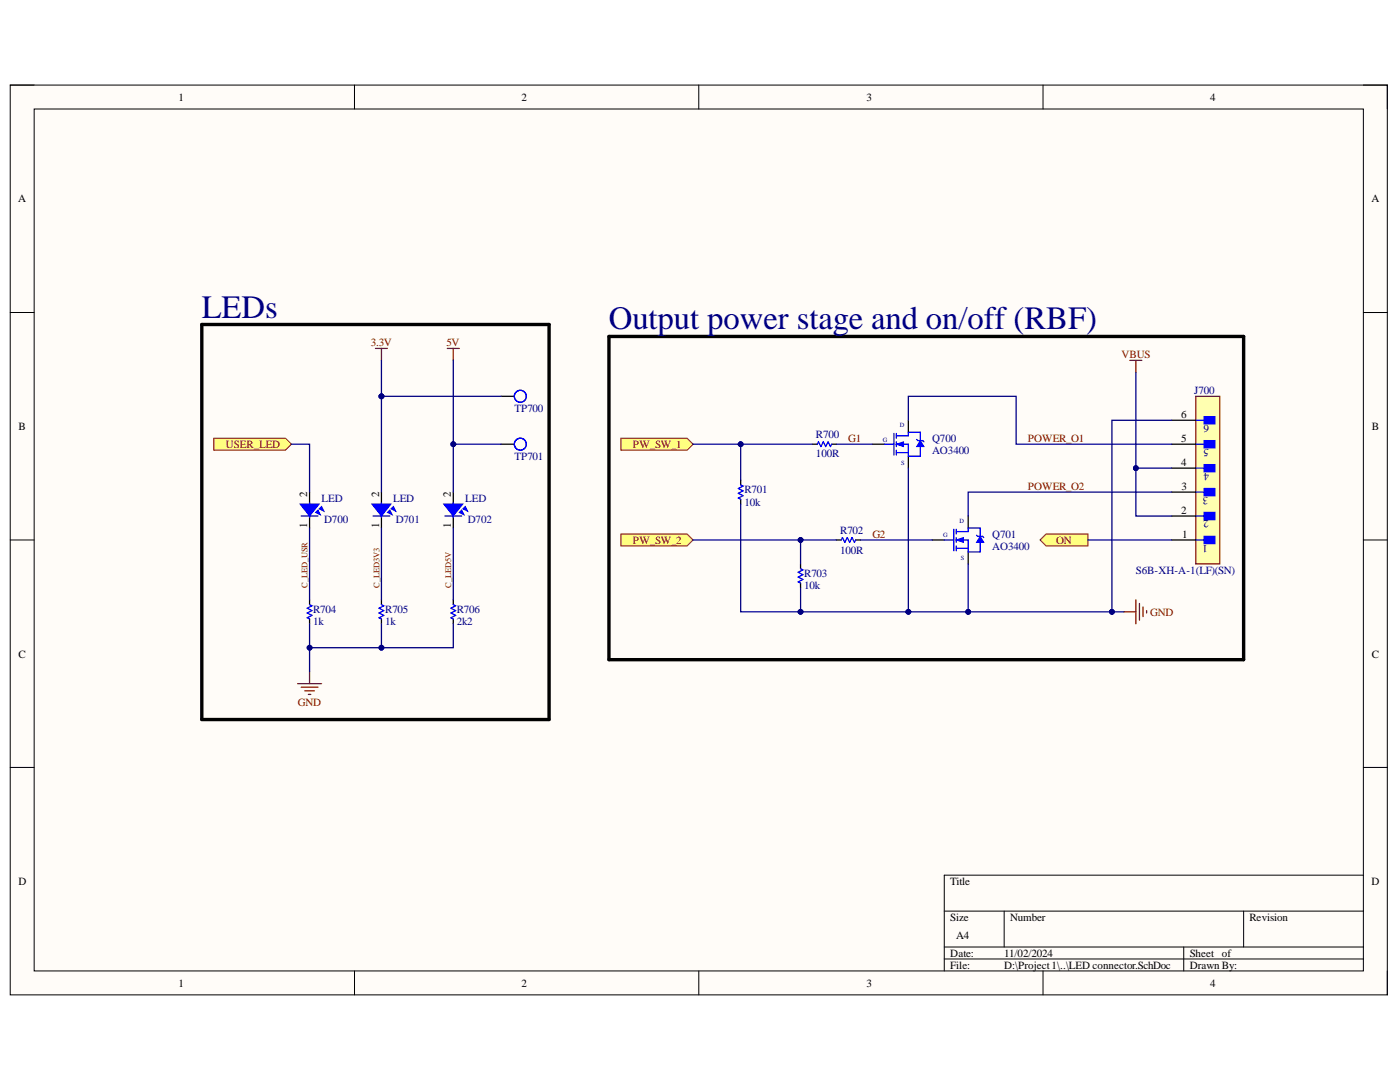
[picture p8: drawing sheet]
<svg xmlns="http://www.w3.org/2000/svg" width="279mm" height="216mm" viewBox="0 0 279 216" stroke-linecap="round" stroke-linejoin="round" font-family="sans-serif">
<defs><g id="words">
<g font-size="6.5" fill="#000080">
<text x="40.2" y="63.4">LEDs</text>
<text x="121.5" y="65.7">Output power stage and on/off (RBF)</text>
</g>
<g font-size="2.2">
<text x="35.6" y="20.1">1</text>
<text x="104.1" y="20.1">2</text>
<text x="172.9" y="20.1">3</text>
<text x="241.5" y="20.1">4</text>
<text x="3.6" y="40.4">A</text>
<text x="273.7" y="40.4">A</text>
<text x="235.7" y="83.4">6</text>
<text x="3.7" y="85.8">B</text>
<text x="235.7" y="88.2">5</text>
<text x="273.8" y="85.8">B</text>
<text x="235.7" y="93">4</text>
<text x="61.3" y="99.2" transform="rotate(-90 61.3 99.2)">2</text>
<text x="75.7" y="99.2" transform="rotate(-90 75.7 99.2)">2</text>
<text x="90" y="99.2" transform="rotate(-90 90 99.2)">2</text>
<text x="235.8" y="97.8">3</text>
<text x="61.3" y="105.4" transform="rotate(-90 61.3 105.4)">1</text>
<text x="75.7" y="105.4" transform="rotate(-90 75.7 105.4)">1</text>
<text x="90" y="105.4" transform="rotate(-90 90 105.4)">1</text>
<text x="235.7" y="102.5">2</text>
<text x="235.9" y="107.3">1</text>
<text x="3.7" y="131.2">C</text>
<text x="273.8" y="131.2">C</text>
<text x="3.7" y="176.6">D</text>
<text x="189.7" y="176.6">Title</text>
<text x="273.7" y="176.6">D</text>
<text x="189.7" y="183.7">Size</text>
<text x="201.6" y="183.7">Number</text>
<text x="249.3" y="183.7">Revision</text>
<text x="189.7" y="190.9">Date:</text>
<text x="190.8" y="187.4">A4</text>
<text x="200.4" y="190.9">11/02/2024</text>
<text x="237.4" y="190.9">Sheet of</text>
<text x="35.6" y="196.9">1</text>
<text x="104.1" y="196.9">2</text>
<text x="172.9" y="196.9">3</text>
<text x="189.7" y="193.3">File:</text>
<text x="200.4" y="193.3">D:\Project1\..\LED connector.SchDoc</text>
<text x="237.4" y="193.3">Drawn By:</text>
<text x="241.5" y="196.9">4</text>
</g>
<g font-size="2.2" fill="#800000">
<text x="74" y="69.1">3.3V</text>
<text x="89.1" y="69.1">5V</text>
<text x="223.8" y="71.5">VBUS</text>
<text x="45.1" y="89.4">USER_LED</text>
<text x="126.3" y="89.4">PW_SW_1</text>
<text x="169.3" y="88.2">G1</text>
<text x="205.1" y="88.2">POWER_O1</text>
<text x="205.1" y="97.8">POWER_O2</text>
<text x="174.1" y="107.3">G2</text>
<text x="126.3" y="108.5">PW_SW_2</text>
<text x="210.8" y="108.5">ON</text>
<text x="229.6" y="122.9">GND</text>
<text x="59.4" y="140.8">GND</text>
</g>
<g font-size="2.2" fill="#000080">
<text x="102.6" y="82.2">TP700</text>
<text x="238.4" y="78.7">J700</text>
<text x="162.8" y="87.5">R700</text>
<text x="186" y="88.2">Q700</text>
<text x="241.2" y="89.6" transform="rotate(-180 241.2 89.6)">5</text>
<text x="241.3" y="84.8" transform="rotate(-180 241.3 84.8)">6</text>
<text x="102.6" y="91.8">TP701</text>
<text x="162.8" y="91.3">100R</text>
<text x="186" y="90.6">AO3400</text>
<text x="241.3" y="94.4" transform="rotate(-180 241.3 94.4)">4</text>
<text x="64.2" y="100.1">LED</text>
<text x="78.5" y="100.1">LED</text>
<text x="92.8" y="100.1">LED</text>
<text x="148.6" y="98.4">R701</text>
<text x="148.6" y="100.9">10k</text>
<text x="241.1" y="99.1" transform="rotate(-180 241.1 99.1)">3</text>
<text x="64.7" y="104.4">D700</text>
<text x="79" y="104.4">D701</text>
<text x="93.3" y="104.4">D702</text>
<text x="167.7" y="106.6">R702</text>
<text x="198" y="107.3">Q701</text>
<text x="241.2" y="103.9" transform="rotate(-180 241.2 103.9)">2</text>
<text x="167.7" y="110.5">100R</text>
<text x="198" y="109.7">AO3400</text>
<text x="241.1" y="108.7" transform="rotate(-180 241.1 108.7)">1</text>
<text x="160.5" y="115.2">R703</text>
<text x="160.5" y="117.5">10k</text>
<text x="226.7" y="114.5">S6B-XH-A-1(LF)(SN)</text>
<text x="62.5" y="122.4">R704</text>
<text x="62.5" y="124.7">1k</text>
<text x="76.9" y="122.4">R705</text>
<text x="76.9" y="124.7">1k</text>
<text x="91.1" y="122.4">R706</text>
<text x="91.1" y="124.7">2k2</text>
</g>
<g font-size="1.7" fill="#800000">
<text x="61.4" y="117.3" transform="rotate(-90 61.4 117.3)">C_LED_USR</text>
<text x="75.8" y="117.3" transform="rotate(-90 75.8 117.3)">C_LED3V3</text>
<text x="90" y="117.3" transform="rotate(-90 90 117.3)">C_LED5V</text>
</g>
<g font-size="1.3" fill="#000080">
<text x="176.2" y="88.1">G</text>
<text x="179.6" y="85.3">D</text>
<text x="179.8" y="92.7">S</text>
<text x="188.2" y="107.2">G</text>
<text x="191.5" y="104.4">D</text>
<text x="191.8" y="111.8">S</text>
</g>
</g></defs>
<path d="M2 17h274.9v181.5h-274.9z" fill-rule="evenodd" fill="#fffcf8"/>
<path d="M2 17h274.9v181.5h-274.9z" fill="none" stroke="#000" stroke-width=".2"/>
<path d="M6.8 21.8h265.3v171.9h-265.3z" fill-rule="evenodd" fill="#fffcf8"/>
<g fill="none" stroke="#000" stroke-width=".2">
<path d="M2 17h4.8M70.7 17v4.8M139.5 17v4.8M208.2 17v4.8M272.1 17h4.8v4.8M6.8 21.8h265.3v171.9h-265.3zM2 62.4h4.8M272.1 62.4h4.8M2 107.7h4.8M272.1 107.7h4.8M2 153.1h4.8M272.1 153.1h4.8"/>
<path d="M272.1 174.6h-83.7v19.1M70.7 193.7v4.8M139.5 193.7v4.8M188.4 181.8h83.7M188.4 189h83.7M188.4 191.4h83.7M200.4 181.8v7.2M208.2 193.7v4.8M236.2 189v4.7M248.2 181.8v7.2M276.9 193.7v4.8"/>
</g>
<path d="M63.7 101.5l.5-.4 .5 .9z" fill="#00f"/>
<path d="M63.7 101.5l.5-.4 .5 .9z" fill="none" stroke="#00f" stroke-width=".2"/>
<path d="M63 102.3l.5-.5 .4 .9z" fill="#00f"/>
<path d="M63 102.3l.5-.5 .4 .9z" fill="none" stroke="#00f" stroke-width=".2"/>
<path d="M59.9 100.6h3.8l-1.9 2.4z" fill="#00f"/>
<path d="M59.9 100.6h3.8l-1.9 2.4z" fill="none" stroke="#00f" stroke-width=".2"/>
<path d="M60.1 103h3.4M61.8 100.3v.8M61.8 102.7v.5" fill="none" stroke="#00f" stroke-width=".25"/>
<path d="M61.8 98.2v2.4M61.8 103v2.4" fill="none" stroke="#000" stroke-width=".25"/>
<path d="M78 101.5l.5-.4 .5 .9z" fill="#00f"/>
<path d="M78 101.5l.5-.4 .5 .9z" fill="none" stroke="#00f" stroke-width=".2"/>
<path d="M77.8 101.8l.5 .9-1-.4z" fill="#00f"/>
<path d="M77.8 101.8l.5 .9-1-.4z" fill="none" stroke="#00f" stroke-width=".2"/>
<path d="M74.2 100.6h3.8l-1.9 2.4z" fill="#00f"/>
<path d="M74.2 100.6h3.8l-1.9 2.4z" fill="none" stroke="#00f" stroke-width=".2"/>
<path d="M74.4 103h3.4M76.1 100.3v.8M76.1 102.7v.5" fill="none" stroke="#00f" stroke-width=".25"/>
<path d="M76.1 98.2v2.4M76.1 103v2.4" fill="none" stroke="#000" stroke-width=".25"/>
<path d="M92.4 101.5l.4-.4 .5 .9z" fill="#00f"/>
<path d="M92.4 101.5l.4-.4 .5 .9z" fill="none" stroke="#00f" stroke-width=".2"/>
<path d="M91.7 102.3l.4-.5 .5 .9z" fill="#00f"/>
<path d="M91.7 102.3l.4-.5 .5 .9z" fill="none" stroke="#00f" stroke-width=".2"/>
<path d="M88.5 100.6h3.9l-1.9 2.4z" fill="#00f"/>
<path d="M88.5 100.6h3.9l-1.9 2.4z" fill="none" stroke="#00f" stroke-width=".2"/>
<path d="M88.8 103h3.3M90.5 100.3v.8M90.5 102.7v.5M61.8 120.6l.5 .3-1 .5 1 .4-1 .5 1 .5-1 .5 .5 .2M76.1 120.6l.5 .3-1 .5 1 .4-1 .5 1 .5-1 .5 .5 .2M90.5 120.6l.4 .3-.9 .5 .9 .4-.9 .5 .9 .5-.9 .5 .5 .2" fill="none" stroke="#00f" stroke-width=".25"/>
<path d="M90.5 98.2v2.4M61.8 119.7v.9M76.1 119.7v.9M90.5 103v2.4M90.5 119.7v.9M61.8 123.5v1M76.1 123.5v1M90.5 123.5v1" fill="none" stroke="#000" stroke-width=".25"/>
<path d="M59.4 136.4h4.8M60.1 137.1h3.4M60.8 137.8h1.9M61.5 138.6h.5M61.8 134v2.4" fill="none" stroke="#800000" stroke-width=".25"/>
<path d="M42.7 87.4h14.3l1.2 1.2-1.2 1.2h-14.3z" fill-rule="evenodd" fill="#ffff80"/>
<path d="M42.7 87.4h14.3l1.2 1.2-1.2 1.2h-14.3z" fill="none" stroke="#800000" stroke-width=".2"/>
<path d="M100 79.1h2.6M100 88.6h2.6" fill="none" stroke="#000" stroke-width=".25"/>
<g fill="none" stroke="#00f" stroke-width=".25">
<circle cx="103.8" cy="79.1" r="1.2"/>
<circle cx="103.8" cy="79.1" r="1.19"/>
<circle cx="103.8" cy="88.6" r="1.2"/>
<circle cx="103.8" cy="88.6" r="1.19"/>
</g>
<path d="M74.9 69.5h2.4M76.1 69.5v2.4M89.3 69.5h2.4M90.5 69.5v2.4" fill="none" stroke="#800000" stroke-width=".25"/>
<path d="M238.6 79.1h4.8v33.4h-4.8z" fill-rule="evenodd" fill="#ffffb0"/>
<path d="M238.6 79.1h4.8v33.4h-4.8z" fill="none" stroke="#800000" stroke-width=".25"/>
<path d="M240.3 107h2.2v1.5h-2.2z" fill-rule="evenodd" fill="#00f"/>
<path d="M238.6 107.7h1.7M240.3 107h2.2v1.5h-2.2z" fill="none" stroke="#00f" stroke-width=".25"/>
<path d="M240.3 102.3h2.2v1.4h-2.2z" fill-rule="evenodd" fill="#00f"/>
<path d="M238.6 103h1.7M240.3 102.3h2.2v1.4h-2.2z" fill="none" stroke="#00f" stroke-width=".25"/>
<path d="M240.3 97.5h2.2v1.4h-2.2z" fill-rule="evenodd" fill="#00f"/>
<path d="M238.6 98.2h1.7M240.3 97.5h2.2v1.4h-2.2z" fill="none" stroke="#00f" stroke-width=".25"/>
<path d="M240.3 92.7h2.2v1.4h-2.2z" fill-rule="evenodd" fill="#00f"/>
<path d="M238.6 93.4h1.7M240.3 92.7h2.2v1.4h-2.2z" fill="none" stroke="#00f" stroke-width=".25"/>
<path d="M240.3 87.9h2.2v1.5h-2.2z" fill-rule="evenodd" fill="#00f"/>
<path d="M238.6 88.6h1.7M240.3 87.9h2.2v1.5h-2.2z" fill="none" stroke="#00f" stroke-width=".25"/>
<path d="M240.3 83.1h2.2v1.5h-2.2z" fill-rule="evenodd" fill="#00f"/>
<path d="M238.6 83.9h1.7M240.3 83.1h2.2v1.5h-2.2zM188.4 107.7h2M190.4 105.6v4.3M190.8 106.1h2.4M190.8 107.7h2.4v2.4M190.8 109.4h2.4M190.8 105.6v1M190.8 107.3v.9M190.8 108.9v1M193.2 105.4h2.4v1.6M195.6 108.2v1.9" fill="none" stroke="#00f" stroke-width=".25"/>
<path d="M233.9 98.2h4.7M233.9 93.4h4.7M233.9 88.6h4.7M233.9 83.9h4.7M186.1 107.7h2.3M193.2 103v2.4M193.2 110.1v2.4M233.9 107.7h4.7M233.9 103h4.7" fill="none" stroke="#000" stroke-width=".25"/>
<path d="M190.8 107.7l1.5-.4v.9z" fill="#00f"/>
<path d="M190.8 107.7l1.5-.4v.9z" fill="none" stroke="#00f" stroke-width=".2"/>
<path d="M193.2 105.4v.7M193.2 110.1h2.4" fill="none" stroke="#00f" stroke-width=".25"/>
<path d="M195.6 107l.7 1.2h-1.4z" fill="#00f"/>
<path d="M195.6 107l.7 1.2h-1.4z" fill="none" stroke="#00f" stroke-width=".2"/>
<path d="M176.5 88.6h1.9M178.4 86.5v4.3M178.9 87h2.4M178.9 88.6h2.4v2.4M178.9 90.3h2.4M178.9 86.5v.9M178.9 88.2v.9M178.9 89.8v1M181.3 86.2h2.4v1.7M183.7 89.1v1.9M194.9 106.8l.2 .2h1l.2 .3" fill="none" stroke="#00f" stroke-width=".25"/>
<path d="M174.1 88.6h2.4M181.3 83.9v2.3M181.3 91v2.4" fill="none" stroke="#000" stroke-width=".25"/>
<path d="M178.9 88.6l1.4-.4v.9z" fill="#00f"/>
<path d="M178.9 88.6l1.4-.4v.9z" fill="none" stroke="#00f" stroke-width=".2"/>
<path d="M181.3 86.2v.8M181.3 91h2.4" fill="none" stroke="#00f" stroke-width=".25"/>
<path d="M183.7 87.9l.7 1.2h-1.4z" fill="#00f"/>
<path d="M183.7 87.9l.7 1.2h-1.4z" fill="none" stroke="#00f" stroke-width=".2"/>
<path d="M183 87.7l.2 .2h.9l.3 .3" fill="none" stroke="#00f" stroke-width=".25"/>
<path d="M207.6 107.7l1.2-1.1h8.3v2.3h-8.3z" fill-rule="evenodd" fill="#ffff80"/>
<path d="M207.6 107.7l1.2-1.1h8.3v2.3h-8.3z" fill="none" stroke="#800000" stroke-width=".2"/>
<path d="M147.8 95.8v1M147.8 99.6v1M162.2 88.6h.9M166 88.6h.9M159.8 112.5v1M159.8 116.3v1M166.9 107.7h1M170.8 107.7h.9" fill="none" stroke="#000" stroke-width=".25"/>
<path d="M147.8 96.8l.5 .2-1 .5 1 .5-1 .4 1 .5-1 .5 .5 .2M163.1 88.6l.3-.4 .4 .9 .5-.9 .5 .9 .5-.9 .4 .9 .3-.5M159.8 113.5l.4 .2-.9 .5 .9 .5-.9 .5 .9 .4-.9 .5 .5 .2M167.9 107.7l.2-.4 .5 .9 .5-.9 .5 .9 .4-.9 .5 .9 .3-.5" fill="none" stroke="#00f" stroke-width=".25"/>
<path d="M123.9 106.6h13.2l1.2 1.1-1.2 1.2h-13.2z" fill-rule="evenodd" fill="#ffff80"/>
<path d="M123.9 106.6h13.2l1.2 1.1-1.2 1.2h-13.2z" fill="none" stroke="#800000" stroke-width=".2"/>
<path d="M123.9 87.4h13.2l1.2 1.2-1.2 1.2h-13.2z" fill-rule="evenodd" fill="#ffff80"/>
<path d="M123.9 87.4h13.2l1.2 1.2-1.2 1.2h-13.2z" fill="none" stroke="#800000" stroke-width=".2"/>
<path d="M225.5 71.9h2.4M226.7 71.9v2.4M226.7 119.7v4.8M224.3 122.1h2.4M227.4 120.4v3.4M228.1 121.1v1.9M228.8 121.8v.5" fill="none" stroke="#800000" stroke-width=".25"/>
<path d="M40.3 64.7h69.3v78.9h-69.3zM121.5 67.1h126.7v64.5h-126.7z" fill="none" stroke="#000" stroke-width=".68"/>
<path d="M76.1 105.4v14.3M90.5 105.4v14.3M61.8 124.5v4.7h28.7v-4.7" fill="none" stroke="#000080" stroke-width=".25"/>
<circle cx="61.8" cy="129.2" r=".48" fill="#000080"/>
<circle cx="61.8" cy="129.2" r=".48" fill="none" stroke="#000080" stroke-width=".2"/>
<circle cx="76.1" cy="129.2" r=".48" fill="#000080"/>
<circle cx="76.1" cy="129.2" r=".48" fill="none" stroke="#000080" stroke-width=".2"/>
<path d="M76.1 124.5v4.7" fill="none" stroke="#000080" stroke-width=".25"/>
<circle cx="76.1" cy="129.2" r=".48" fill="#000080"/>
<circle cx="76.1" cy="129.2" r=".48" fill="none" stroke="#000080" stroke-width=".2"/>
<path d="M61.8 129.2v4.8" fill="none" stroke="#000080" stroke-width=".25"/>
<circle cx="61.8" cy="129.2" r=".48" fill="#000080"/>
<circle cx="61.8" cy="129.2" r=".48" fill="none" stroke="#000080" stroke-width=".2"/>
<path d="M100 88.6h-9.5v9.6" fill="none" stroke="#000080" stroke-width=".25"/>
<circle cx="90.5" cy="88.6" r=".48" fill="#000080"/>
<circle cx="90.5" cy="88.6" r=".48" fill="none" stroke="#000080" stroke-width=".2"/>
<path d="M76.1 79.1v19.1" fill="none" stroke="#000080" stroke-width=".25"/>
<circle cx="76.1" cy="79.1" r=".48" fill="#000080"/>
<circle cx="76.1" cy="79.1" r=".48" fill="none" stroke="#000080" stroke-width=".2"/>
<path d="M90.5 71.9v16.7" fill="none" stroke="#000080" stroke-width=".25"/>
<circle cx="90.5" cy="88.6" r=".48" fill="#000080"/>
<circle cx="90.5" cy="88.6" r=".48" fill="none" stroke="#000080" stroke-width=".2"/>
<path d="M76.1 79.1h23.9" fill="none" stroke="#000080" stroke-width=".25"/>
<circle cx="76.1" cy="79.1" r=".48" fill="#000080"/>
<circle cx="76.1" cy="79.1" r=".48" fill="none" stroke="#000080" stroke-width=".2"/>
<path d="M76.1 71.9v7.2" fill="none" stroke="#000080" stroke-width=".25"/>
<circle cx="76.1" cy="79.1" r=".48" fill="#000080"/>
<circle cx="76.1" cy="79.1" r=".48" fill="none" stroke="#000080" stroke-width=".2"/>
<path d="M58.2 88.6h3.6v9.6M233.9 93.4h-7.2v9.6h7.2M61.8 105.4v14.3M217.1 107.7h16.8" fill="none" stroke="#000080" stroke-width=".25"/>
<circle cx="226.7" cy="93.4" r=".48" fill="#000080"/>
<circle cx="226.7" cy="93.4" r=".48" fill="none" stroke="#000080" stroke-width=".2"/>
<path d="M233.9 98.2h-40.7v4.8M233.9 83.9h-12v38.2h-28.7v-9.6" fill="none" stroke="#000080" stroke-width=".25"/>
<circle cx="221.9" cy="122.1" r=".48" fill="#000080"/>
<circle cx="221.9" cy="122.1" r=".48" fill="none" stroke="#000080" stroke-width=".2"/>
<circle cx="193.2" cy="122.1" r=".48" fill="#000080"/>
<circle cx="193.2" cy="122.1" r=".48" fill="none" stroke="#000080" stroke-width=".2"/>
<path d="M162.2 88.6h-14.4v7.2M166.9 88.6h7.2M181.3 83.9v-4.8h21.5v9.5h31.1" fill="none" stroke="#000080" stroke-width=".25"/>
<circle cx="147.8" cy="88.6" r=".48" fill="#000080"/>
<circle cx="147.8" cy="88.6" r=".48" fill="none" stroke="#000080" stroke-width=".2"/>
<path d="M166.9 107.7h-7.1v4.8M171.7 107.7h14.4" fill="none" stroke="#000080" stroke-width=".25"/>
<circle cx="159.8" cy="107.7" r=".48" fill="#000080"/>
<circle cx="159.8" cy="107.7" r=".48" fill="none" stroke="#000080" stroke-width=".2"/>
<path d="M159.8 117.3v4.8h33.4" fill="none" stroke="#000080" stroke-width=".25"/>
<circle cx="159.8" cy="122.1" r=".48" fill="#000080"/>
<circle cx="159.8" cy="122.1" r=".48" fill="none" stroke="#000080" stroke-width=".2"/>
<circle cx="181.3" cy="122.1" r=".48" fill="#000080"/>
<circle cx="181.3" cy="122.1" r=".48" fill="none" stroke="#000080" stroke-width=".2"/>
<circle cx="193.2" cy="122.1" r=".48" fill="#000080"/>
<circle cx="193.2" cy="122.1" r=".48" fill="none" stroke="#000080" stroke-width=".2"/>
<path d="M181.3 93.4v28.7" fill="none" stroke="#000080" stroke-width=".25"/>
<circle cx="181.3" cy="122.1" r=".48" fill="#000080"/>
<circle cx="181.3" cy="122.1" r=".48" fill="none" stroke="#000080" stroke-width=".2"/>
<path d="M147.8 100.6v21.5h12" fill="none" stroke="#000080" stroke-width=".25"/>
<circle cx="159.8" cy="122.1" r=".48" fill="#000080"/>
<circle cx="159.8" cy="122.1" r=".48" fill="none" stroke="#000080" stroke-width=".2"/>
<path d="M138.3 107.7h21.5" fill="none" stroke="#000080" stroke-width=".25"/>
<circle cx="159.8" cy="107.7" r=".48" fill="#000080"/>
<circle cx="159.8" cy="107.7" r=".48" fill="none" stroke="#000080" stroke-width=".2"/>
<path d="M138.3 88.6h9.5" fill="none" stroke="#000080" stroke-width=".25"/>
<circle cx="147.8" cy="88.6" r=".48" fill="#000080"/>
<circle cx="147.8" cy="88.6" r=".48" fill="none" stroke="#000080" stroke-width=".2"/>
<path d="M226.7 74.3v19.1" fill="none" stroke="#000080" stroke-width=".25"/>
<circle cx="226.7" cy="93.4" r=".48" fill="#000080"/>
<circle cx="226.7" cy="93.4" r=".48" fill="none" stroke="#000080" stroke-width=".2"/>
<path d="M221.9 122.1h2.4" fill="none" stroke="#000080" stroke-width=".25"/>
<circle cx="221.9" cy="122.1" r=".48" fill="#000080"/>
<circle cx="221.9" cy="122.1" r=".48" fill="none" stroke="#000080" stroke-width=".2"/>
<use href="#words"/>
</svg>
